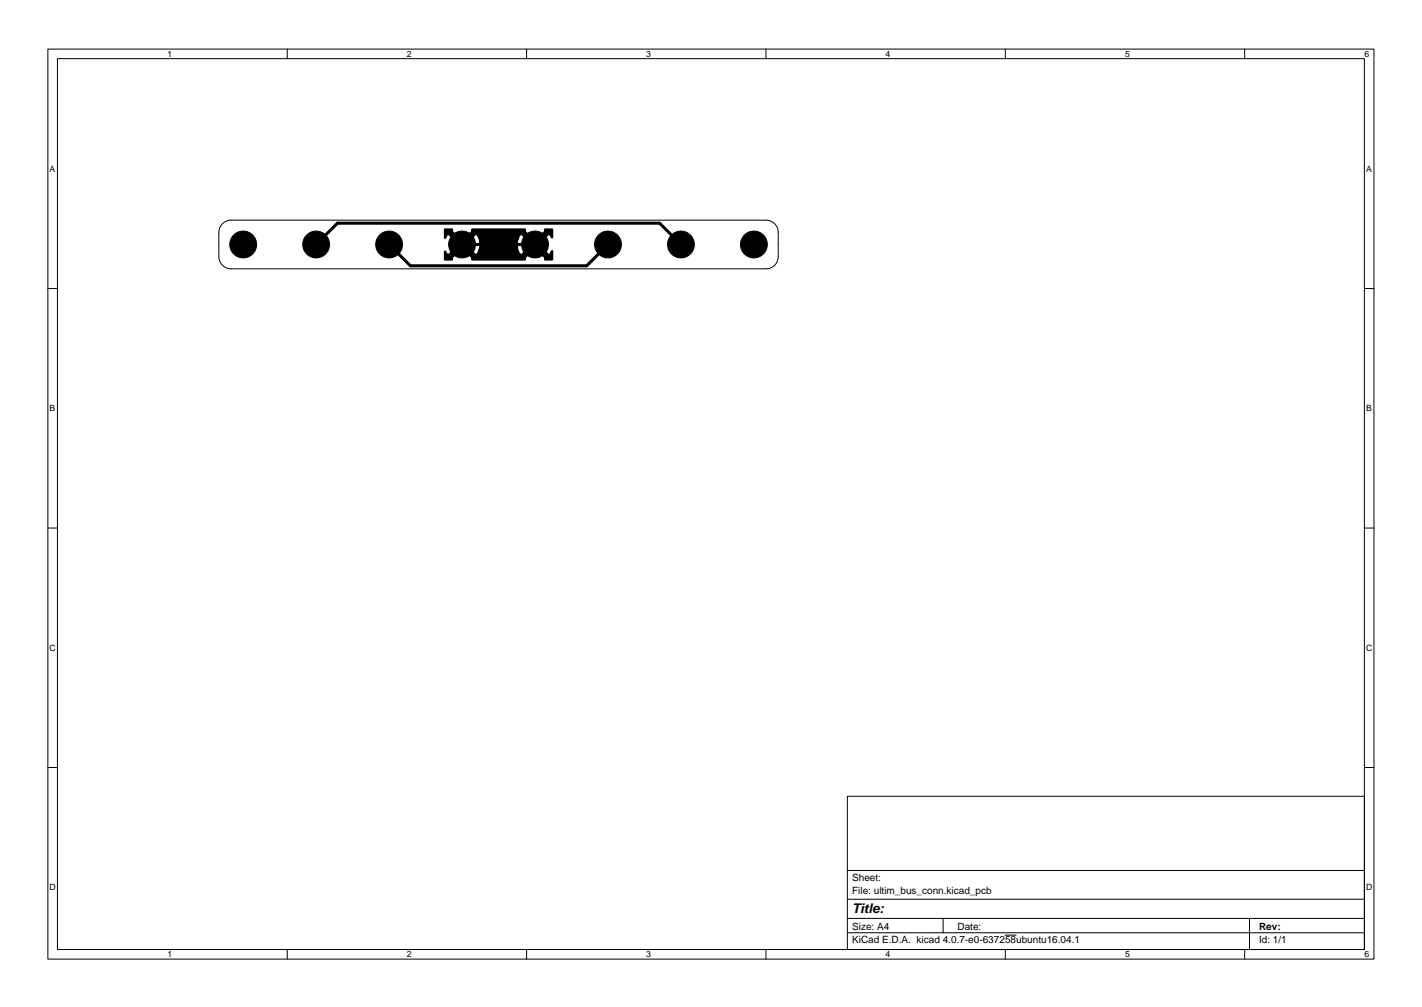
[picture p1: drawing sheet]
<svg xmlns="http://www.w3.org/2000/svg" width="297mm" height="210mm" viewBox="0 0 297 210" stroke-linecap="round" stroke-linejoin="round" font-family="sans-serif">
<defs><g id="words">
<text font-size="2.8" x="178" y="190.6">Title:</text>
<g font-size="2.1">
<text x="178" y="184">Sheet:</text>
<text x="178" y="186.7">File: ultim_bus_conn.kicad_pcb</text>
<text x="178" y="196.9">KiCad E.D.A. kicad 4.0.7-e0-637258ubuntu16.04.1</text>
<text x="178" y="194.1">Size: A4</text>
<text x="200" y="194.1">Date:</text>
<text x="263" y="194.1">Rev:</text>
<text x="263" y="196.9">Id: 1/1</text>
</g>
<g font-size="1.8">
<text x="35" y="11.9">1</text>
<text x="85" y="11.9">2</text>
<text x="135" y="11.9">3</text>
<text x="185" y="11.9">4</text>
<text x="235" y="11.9">5</text>
<text x="285" y="11.9">6</text>
<text x="10.3" y="35.9">A</text>
<text x="285.3" y="35.9">A</text>
<text x="10.3" y="85.9">B</text>
<text x="285.3" y="85.9">B</text>
<text x="10.3" y="135.9">C</text>
<text x="285.3" y="135.9">C</text>
<text x="10.3" y="185.9">D</text>
<text x="285.3" y="185.9">D</text>
<text x="35" y="199.9">1</text>
<text x="85" y="199.9">2</text>
<text x="135" y="199.9">3</text>
<text x="185" y="199.9">4</text>
<text x="235" y="199.9">5</text>
<text x="285" y="199.9">6</text>
</g>
</g></defs>
<g fill="none" stroke="#000" stroke-width=".21">
<path d="M10 10.2h277v190.1h-277zM12 12.2h273v186.1h-273zM60 10.2v2M110 10.2v2M160 10.2v2M210 10.2v2M260 10.2v2M46.5 46.7l.9-.6 .9-.1h111.7a2.54 2.54 0 0 1 2.6 2.5v5.1a2.54 2.54 0 0 1-2.6 2.5h-111.7a2.54 2.54 0 0 1-2.6-2.5v-5.3l.3-.9zM10 60.2h2M285 60.2h2M10 110.2h2M285 110.2h2"/>
<path d="M10 160.2h2M177 166.3h108v32h-108zM285 160.2h2M60 198.3v2M110 198.3v2M160 198.3v2M177 194.8h108M177 191.8h108M177 187.8h108M177 181.8h108M197 191.8v3M209.9 195.3h2.4"/>
<path d="M210 198.3v2M260 198.3v2M261 191.8v6.5"/>
</g>
<g fill="#000" stroke="#000" stroke-width=".21">
<circle cx="50.8" cy="51" r="2.8"/>
<circle cx="66" cy="51" r="2.8"/>
<circle cx="81.3" cy="51" r="2.8"/>
<circle cx="96.5" cy="51" r="2.8"/>
<circle cx="111.8" cy="51" r="2.8"/>
<circle cx="127" cy="51" r="2.8"/>
<circle cx="142.2" cy="51" r="2.8"/>
<circle cx="157.5" cy="51" r="2.8"/>
</g>
<path d="M66 51l4.5-4.4h67.3l4.4 4.4M81.3 51l4.4 4.5h36.9l4.4-4.5M96.5 51h15.3" fill="none" stroke="#000" stroke-width=".63"/>
<path d="M93 47.9h1.4l-.2 .3 2.3 2.3 2.3-2.3-.2-.3h11l-.1 .3 2.3 2.3 2.2-2.3-.1-.3h1.4v1.7l-.2-.5-.5-.3-2.3 2.2 2.3 2.3 .5-.3 .2-.6v1.8h-1.4l.1-.3-2.2-2.3-2.3 2.3 .1 .3h-11l.2-.3-2.3-2.3-2.3 2.3 .2 .3h-1.4v-1.7l.2 .5 .5 .3 2.3-2.3h1.1l2.2 2.3 .6-.3 .5-1.4-.1-1.1h7.6l.1 1.5 .4 1 .5 .3 2.3-2.3-2.3-2.2-.5 .3-.5 1.4h-7.6v-.4l-.4-1-.6-.3-2.2 2.2h-1.1l-2.3-2.2-.5 .3-.2 .6z" fill="#000" stroke="#000" stroke-width=".51"/>
<use href="#words"/>
</svg>
